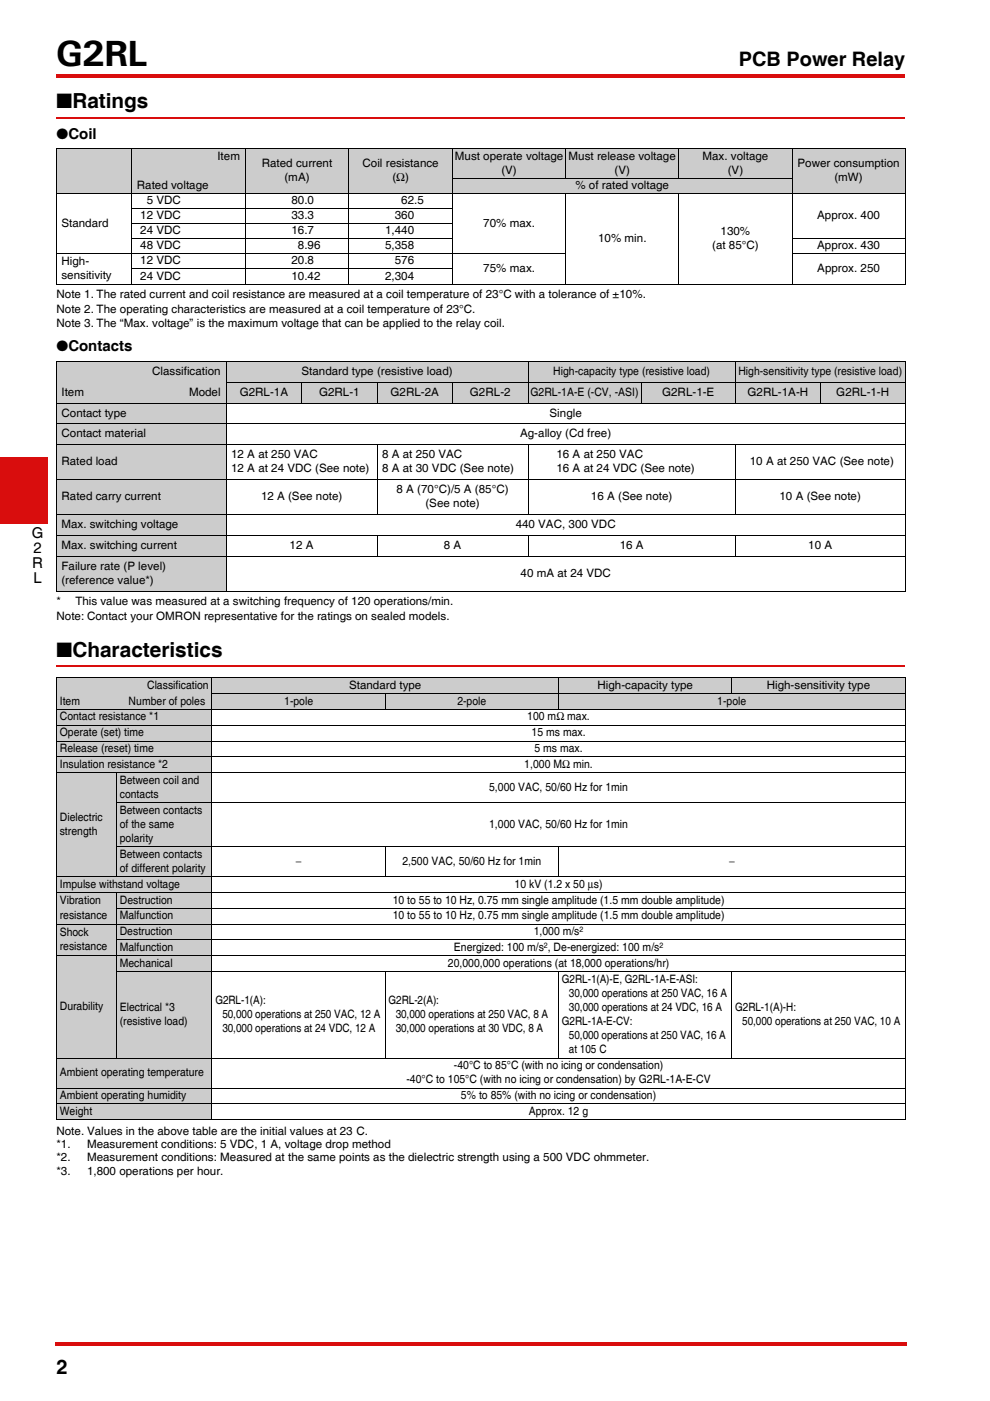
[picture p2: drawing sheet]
<svg xmlns="http://www.w3.org/2000/svg" width="210mm" height="297mm" viewBox="0 0 210 297" stroke-linecap="round" stroke-linejoin="round" font-family="sans-serif">
<defs><g id="words">
<text font-size="7.4" x="12" y="13.9">G2RL</text>
<g font-size="4.4">
<text x="12" y="22.9">■Ratings</text>
<text x="12" y="139.2">■Characteristics</text>
</g>
<g font-size="4.2">
<text x="156.7" y="13.9">PCB Power Relay</text>
<text x="12" y="291.3">2</text>
</g>
<g font-size="3.2">
<text x="12" y="29.4">●Coil</text>
<text x="12" y="74.5">●Contacts</text>
<text x="6.8" y="114.1">G</text>
<text x="7.1" y="117.3">2</text>
<text x="6.8" y="120.5">R</text>
<text x="7.1" y="123.7">L</text>
</g>
<g font-size="2.5">
<text x="46.1" y="33.8">Item</text>
<text x="55.5" y="35.4">Rated current</text>
<text x="76.9" y="35.4">Coil resistance</text>
<text x="96.5" y="33.8">Must operate voltage</text>
<text x="120.6" y="33.8">Must release voltage</text>
<text x="149" y="33.8">Max. voltage</text>
<text x="169.2" y="35.4">Power consumption</text>
<text x="29" y="40">Rated voltage</text>
<text x="60.3" y="38.4">(mA)</text>
<text x="83.2" y="38.4">(Ω)</text>
<text x="106.3" y="36.8">(V)</text>
<text x="122" y="40">% of rated voltage</text>
<text x="130.3" y="36.8">(V)</text>
<text x="154.3" y="36.8">(V)</text>
<text x="177" y="38.4">(mW)</text>
<text x="29.8" y="46.4">12 VDC</text>
<text x="31.1" y="43.2">5 VDC</text>
<text x="61.8" y="43.2">80.0</text>
<text x="61.8" y="46.4">33.3</text>
<text x="83.7" y="46.4">360</text>
<text x="85.1" y="43.2">62.5</text>
<text x="173.3" y="46.4">Approx. 400</text>
<text x="13" y="48">Standard</text>
<text x="29.8" y="49.7">24 VDC</text>
<text x="29.8" y="52.9">48 VDC</text>
<text x="61.8" y="49.7">16.7</text>
<text x="63.2" y="52.9">8.96</text>
<text x="81.7" y="49.7">1,440</text>
<text x="81.7" y="52.9">5,358</text>
<text x="102.5" y="48">70% max.</text>
<text x="126.8" y="51.3">10% min.</text>
<text x="151" y="52.8">(at 85°C)</text>
<text x="152.8" y="49.8">130%</text>
<text x="173.3" y="52.9">Approx. 430</text>
<text x="13" y="56.2">High-</text>
<text x="13" y="59.2">sensitivity</text>
<text x="29.8" y="56.1">12 VDC</text>
<text x="29.8" y="59.3">24 VDC</text>
<text x="61.8" y="56.1">20.8</text>
<text x="61.8" y="59.3">10.42</text>
<text x="81.7" y="59.3">2,304</text>
<text x="83.7" y="56.1">576</text>
<text x="102.5" y="57.7">75% max.</text>
<text x="173.3" y="57.7">Approx. 250</text>
<text x="12" y="63.3">Note 1. The rated current and coil resistance are measured at a coil temperature of 23°C with a tolerance of ±10%.</text>
<text x="12" y="66.3">Note 2. The operating characteristics are measured at a coil temperature of 23°C.</text>
<text x="12" y="69.3">Note 3. The “Max. voltage” is the maximum voltage that can be applied to the relay coil.</text>
<text x="13" y="83.9">Item</text>
<text x="32.3" y="79.5">Classification</text>
<text x="40.1" y="83.9">Model</text>
<text x="50.8" y="83.9">G2RL-1A</text>
<text x="63.9" y="79.5">Standard type (resistive load)</text>
<text x="67.7" y="83.9">G2RL-1</text>
<text x="82.8" y="83.9">G2RL-2A</text>
<text x="99.7" y="83.9">G2RL-2</text>
<text x="112.5" y="83.9">G2RL-1A-E (-CV, -ASI)</text>
<text x="117.3" y="79.5">High-capacity type (resistive load)</text>
<text x="140.4" y="83.9">G2RL-1-E</text>
<text x="156.6" y="79.5">High-sensitivity type (resistive load)</text>
<text x="158.6" y="83.9">G2RL-1A-H</text>
<text x="177.4" y="83.9">G2RL-1-H</text>
<text x="13" y="88.3">Contact type</text>
<text x="116.6" y="88.3">Single</text>
<text x="13" y="92.7">Contact material</text>
<text x="110.3" y="92.7">Ag-alloy (Cd free)</text>
<text x="13" y="98.6">Rated load</text>
<text x="49" y="97.1">12 A at 250 VAC</text>
<text x="49" y="100.1">12 A at 24 VDC (See note)</text>
<text x="81" y="97.1">8 A at 250 VAC</text>
<text x="81" y="100.1">8 A at 30 VDC (See note)</text>
<text x="118" y="97.1">16 A at 250 VAC</text>
<text x="118" y="100.1">16 A at 24 VDC (See note)</text>
<text x="159" y="98.6">10 A at 250 VAC (See note)</text>
<text x="13" y="106">Rated carry current</text>
<text x="55.4" y="106">12 A (See note)</text>
<text x="84.1" y="104.5">8 A (70°C)/5 A (85°C)</text>
<text x="90.2" y="107.5">(See note)</text>
<text x="125.3" y="106">16 A (See note)</text>
<text x="165.4" y="106">10 A (See note)</text>
<text x="13" y="112">Max. switching voltage</text>
<text x="109.4" y="112">440 VAC, 300 VDC</text>
<text x="13" y="116.4">Max. switching current</text>
<text x="61.4" y="116.4">12 A</text>
<text x="94.1" y="116.4">8 A</text>
<text x="131.4" y="116.4">16 A</text>
<text x="171.4" y="116.4">10 A</text>
<text x="13" y="120.8">Failure rate (P level)</text>
<text x="13" y="123.8">(reference value*)</text>
<text x="110.4" y="122.3">40 mA at 24 VDC</text>
<text x="12" y="128.4">*</text>
<text x="12" y="131.4">Note: Contact your OMRON representative for the ratings on sealed models.</text>
<text x="16" y="128.4">This value was measured at a switching frequency of 120 operations/min.</text>
<text x="12.7" y="149.4">Item</text>
<text x="27.3" y="149.4">Number of poles</text>
<text x="31.2" y="146.1">Classification</text>
<text x="60.3" y="149.4">1-pole</text>
<text x="74" y="146.1">Standard type</text>
<text x="97" y="149.4">2-pole</text>
<text x="126.7" y="146.1">High-capacity type</text>
<text x="152.1" y="149.4">1-pole</text>
<text x="162.6" y="146.1">High-sensitivity type</text>
<text x="12.7" y="152.8">Contact resistance *1</text>
<text x="111.8" y="152.8">100 mΩ max.</text>
<text x="12.7" y="156.1">Operate (set) time</text>
<text x="12.7" y="159.5">Release (reset) time</text>
<text x="112.8" y="156.1">15 ms max.</text>
<text x="113.4" y="159.5">5 ms max.</text>
<text x="12.7" y="162.8">Insulation resistance *2</text>
<text x="25.4" y="166.2">Between coil and</text>
<text x="103.7" y="167.7">5,000 VAC, 50/60 Hz for 1min</text>
<text x="111.2" y="162.8">1,000 MΩ min.</text>
<text x="25.4" y="169.2">contacts</text>
<text x="25.4" y="172.5">Between contacts</text>
<text x="12.7" y="174">Dielectric</text>
<text x="12.7" y="177">strength</text>
<text x="25.4" y="175.5">of the same</text>
<text x="25.4" y="178.5">polarity</text>
<text x="103.7" y="175.5">1,000 VAC, 50/60 Hz for 1min</text>
<text x="25.4" y="181.9">Between contacts</text>
<text x="25.4" y="184.9">of different polarity</text>
<text x="62.7" y="183.4">−</text>
<text x="85.4" y="183.4">2,500 VAC, 50/60 Hz for 1min</text>
<text x="154.6" y="183.4">−</text>
<text x="12.7" y="188.2">Impulse withstand voltage</text>
<text x="12.7" y="191.7">Vibration</text>
<text x="25.4" y="191.6">Destruction</text>
<text x="83.3" y="191.6">10 to 55 to 10 Hz, 0.75 mm single amplitude (1.5 mm double amplitude)</text>
<text x="109.2" y="188.2">10 kV (1.2 x 50 μs)</text>
<text x="12.7" y="194.8">resistance</text>
<text x="25.4" y="194.9">Malfunction</text>
<text x="83.3" y="194.9">10 to 55 to 10 Hz, 0.75 mm single amplitude (1.5 mm double amplitude)</text>
<text x="12.7" y="198.5">Shock</text>
<text x="12.7" y="201.4">resistance</text>
<text x="25.4" y="198.3">Destruction</text>
<text x="25.4" y="201.6">Malfunction</text>
<text x="96.3" y="201.6">Energized: 100 m/s , De-energized: 100 m/s</text>
<text x="113.2" y="198.3">1,000 m/s</text>
<text x="25.4" y="205">Mechanical</text>
<text x="95" y="205">20,000,000 operations (at 18,000 operations/hr)</text>
<text x="119.2" y="208.3">G2RL-1(A)-E, G2RL-1A-E-ASI:</text>
<text x="12.7" y="214.1">Durability</text>
<text x="25.4" y="214.3">Electrical *3</text>
<text x="45.7" y="212.8">G2RL-1(A):</text>
<text x="47.2" y="215.8">50,000 operations at 250 VAC, 12 A</text>
<text x="82.4" y="212.8">G2RL-2(A):</text>
<text x="83.9" y="215.8">30,000 operations at 250 VAC, 8 A</text>
<text x="120.7" y="211.3">30,000 operations at 250 VAC, 16 A</text>
<text x="120.7" y="214.3">30,000 operations at 24 VDC, 16 A</text>
<text x="155.9" y="214.3">G2RL-1(A)-H:</text>
<text x="25.4" y="217.3">(resistive load)</text>
<text x="47.2" y="218.8">30,000 operations at 24 VDC, 12 A</text>
<text x="83.9" y="218.8">30,000 operations at 30 VDC, 8 A</text>
<text x="119.2" y="217.3">G2RL-1A-E-CV:</text>
<text x="120.7" y="220.3">50,000 operations at 250 VAC, 16 A</text>
<text x="157.4" y="217.3">50,000 operations at 250 VAC, 10 A</text>
<text x="96.3" y="226.7">-40°C to 85°C (with no icing or condensation)</text>
<text x="120.7" y="223.3">at 105 C</text>
<text x="12.7" y="228.2">Ambient operating temperature</text>
<text x="12.7" y="233">Ambient operating humidity</text>
<text x="86.2" y="229.7">-40°C to 105°C (with no icing or condensation) by G2RL-1A-E-CV</text>
<text x="97.8" y="233">5% to 85% (with no icing or condensation)</text>
<text x="12.7" y="236.4">Weight</text>
<text x="112.2" y="236.4">Approx. 12 g</text>
<text x="12" y="243.4">*1.</text>
<text x="12" y="240.6">Note. Values in the above table are the initial values at 23 C.</text>
<text x="18.5" y="243.4">Measurement conditions: 5 VDC, 1 A, voltage drop method</text>
<text x="12" y="246.3">*2.</text>
<text x="12" y="249.1">*3.</text>
<text x="18.5" y="246.3">Measurement conditions: Measured at the same points as the dielectric strength using a 500 VDC ohmmeter.</text>
<text x="18.5" y="249.1">1,800 operations per hour.</text>
</g>
<g font-size="1.6">
<text x="122.9" y="197.7">2</text>
<text x="115.4" y="201">2</text>
<text x="139.9" y="201">2</text>
</g>
</g></defs>
<g fill="#d90d0d">
<path d="M11.6 284.7h.4v.7h-.4z"/>
<path d="M12 284.7h180.3v.7h-180.3z"/>
<path d="M12 15.7h180v.7h-180z"/>
<path d="M0 97h10v14h-10z"/>
</g>
<path d="M12 24.4h180v2h-180z" fill="#fff"/>
<path d="M12 24.9h180" fill="none" stroke="#d90d0d" stroke-width=".36"/>
<path d="M12 140.7h180v2h-180z" fill="#fff"/>
<path d="M12 141.2h180" fill="none" stroke="#d90d0d" stroke-width=".36"/>
<g fill="#ccc">
<path d="M12 31.5h40v6.2h-40z"/>
<path d="M52 31.5h22v9.5h-22z"/>
<path d="M74 31.5h22v9.5h-22z"/>
<path d="M96 31.5h24v6.2h-24z"/>
<path d="M120 31.5h24v6.2h-24z"/>
<path d="M144 31.5h24v6.2h-24z"/>
<path d="M168 31.5h24v9.5h-24z"/>
<path d="M12 37.7h40v3.3h-40z"/>
<path d="M96 37.7h72v3.3h-72z"/>
<path d="M12 76.6h36v4.4h-36z"/>
<path d="M48 76.6h64v4.4h-64z"/>
<path d="M112 76.6h44v4.4h-44z"/>
<path d="M156 76.6h36v4.4h-36z"/>
<path d="M12 81h36v4.4h-36z"/>
<path d="M48 81h16v4.4h-16z"/>
<path d="M64 81h16v4.4h-16z"/>
<path d="M80 81h16v4.4h-16z"/>
<path d="M96 81h16v4.4h-16z"/>
<path d="M112 81h24v4.4h-24z"/>
<path d="M136 81h20v4.4h-20z"/>
<path d="M156 81h18v4.4h-18z"/>
<path d="M174 81h18v4.4h-18z"/>
<path d="M12 85.4h36v4.5h-36z"/>
<path d="M12 89.9h36v4.4h-36z"/>
<path d="M12 94.3h36v7.4h-36z"/>
<path d="M12 101.7h36v7.4h-36z"/>
<path d="M12 109.1h36v4.4h-36z"/>
<path d="M12 113.5h36v4.4h-36z"/>
<path d="M12 117.9h36v7.4h-36z"/>
<path d="M12 143.7h33v3.4h-33z"/>
<path d="M45 143.7h73.5v3.4h-73.5z"/>
<path d="M118.5 143.7h36.7v3.4h-36.7z"/>
<path d="M155.2 143.7h36.8v3.4h-36.8z"/>
<path d="M12 147.1h33v3.3h-33z"/>
<path d="M45 147.1h36.7v3.3h-36.7z"/>
<path d="M81.7 147.1h36.8v3.3h-36.8z"/>
<path d="M118.5 147.1h73.5v3.3h-73.5z"/>
<path d="M12 150.4h33v3.4h-33z"/>
<path d="M12 153.8h33v3.3h-33z"/>
<path d="M12 157.1h33v3.4h-33z"/>
<path d="M12 160.5h33v3.3h-33z"/>
<path d="M12 163.8h12.7v22.1h-12.7z"/>
<path d="M24.7 163.8h20.3v6.4h-20.3z"/>
<path d="M24.7 170.2h20.3v9.3h-20.3z"/>
<path d="M24.7 179.5h20.3v6.4h-20.3z"/>
<path d="M12 185.9h33v3.3h-33z"/>
<path d="M12 189.2h12.7v6.7h-12.7z"/>
<path d="M24.7 189.2h20.3v3.4h-20.3z"/>
<path d="M24.7 192.6h20.3v3.3h-20.3z"/>
<path d="M12 195.9h12.7v6.7h-12.7z"/>
<path d="M24.7 195.9h20.3v3.4h-20.3z"/>
<path d="M24.7 199.3h20.3v3.3h-20.3z"/>
<path d="M12 202.6h12.7v21.7h-12.7z"/>
<path d="M24.7 202.6h20.3v3.4h-20.3z"/>
<path d="M24.7 206h20.3v18.3h-20.3z"/>
<path d="M12 224.3h33v6.4h-33z"/>
<path d="M12 230.7h33v3.3h-33z"/>
<path d="M12 234h33v3.4h-33z"/>
</g>
<g fill="none" stroke="#000" stroke-width=".21">
<path d="M11.9 31.5h180.2M12 31.6v28.5M28 31.4v28.9M52 31.4v28.9M74 31.4v28.9M95.9 37.8h72.1M96 31.4v28.9M120 31.4v6.4M144 31.4v6.4M168 31.4v28.9M192 31.6v28.5M11.9 41h180.2"/>
<path d="M11.9 53.8h108.1M27.9 44.2h68.1M27.9 47.4h68.1M27.9 50.6h68.1M27.9 57h68.1M120 40.9v19.4M144 40.9v19.4M167.9 50.6h24.2M167.9 53.8h24.2M11.9 60.2h180.2M11.9 76.6h180.2M12 76.7v48.5"/>
<path d="M48 76.5v48.9M112 76.5v9.1M156 76.5v9.1M192 76.7v48.5M11.9 85.4h180.2M11.9 89.9h180.2M11.9 94.3h180.2M47.9 81h144.2M64 81v4.6M80 81v4.6M80 94.2v14.9M96 81v4.6"/>
<path d="M112 94.2v14.9M136 81v4.6M156 94.2v14.9M174 81v4.6M11.9 101.7h180.2M11.9 109.1h180.2M11.9 113.5h180.2M11.9 117.9h180.2M80 113.4v4.6M112 113.4v4.6M156 113.4v4.6M11.9 125.3h180.2"/>
<path d="M11.9 143.7h180.2M11.9 150.4h180.2M11.9 153.8h180.2M11.9 157.1h180.2M12 143.8v93.5M44.9 147.1h147.2M45 143.6v93.9M81.7 147v3.5M118.5 143.6v6.9M155.2 143.6v3.5M192 143.8v93.5M11.9 160.5h180.2"/>
<path d="M11.9 163.8h180.2M24.6 170.2h167.5M24.6 179.5h167.5M24.7 163.8v22.1M81.7 179.5v6.4M118.5 179.5v6.4M11.9 185.9h180.2M11.9 189.2h180.2M11.9 195.9h180.2M24.6 192.6h167.5M24.6 199.3h167.5M24.7 189.2v35.2"/>
<path d="M11.9 202.6h180.2M24.6 206h167.5M81.7 205.9v18.5M118.5 205.9v18.5M155.2 205.9v18.5M11.9 224.3h180.2M11.9 230.7h180.2M11.9 234h180.2M11.9 237.4h180.2"/>
</g>
<use href="#words"/>
</svg>
